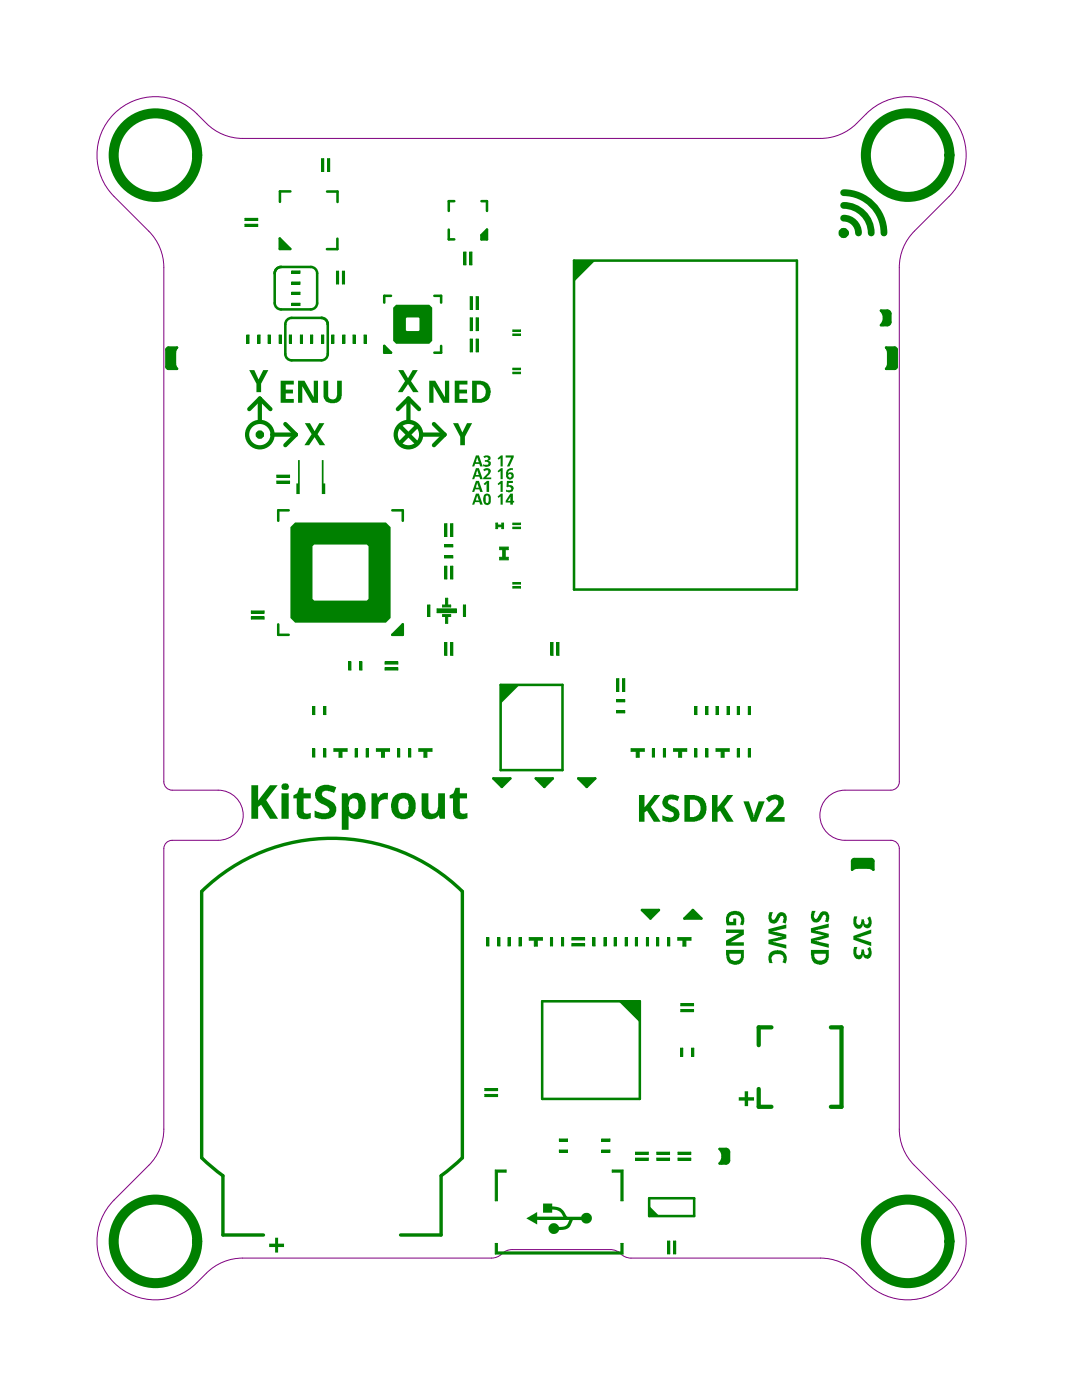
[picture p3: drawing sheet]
<svg xmlns="http://www.w3.org/2000/svg" width="212mm" height="279mm" viewBox="0 0 212 279" stroke-linecap="round" stroke-linejoin="round" font-family="sans-serif">
<path d="M178.9 224.8v-55.9a1.66 1.66 0 0 0-1.7-1.6h-9.1a5 5 0 0 1-5-5 5 5 0 0 1 5-5h9.1a1.66 1.66 0 0 0 1.7-1.7v-102.4a10.2 10.2 0 0 1 3-7.2l6.9-6.9a11.6 11.6 0 0 0 0-16.4 11.6 11.6 0 0 0-16.5 0 12.8 12.8 0 0 1-6.5 4.5l-2.6 .4h-114.9a10.2 10.2 0 0 1-7.2-3 15 15 0 0 0-6.4-4.7 11.6 11.6 0 0 0-13.7 4.8 11.6 11.6 0 0 0 1.7 14.4l6.9 6.9a10.2 10.2 0 0 1 3 7.2v102.4a1.66 1.66 0 0 0 1.6 1.7h9.2a5 5 0 0 1 5 5 5 5 0 0 1-5 5h-9.2a1.66 1.66 0 0 0-1.6 1.6v55.9a10.2 10.2 0 0 1-3 7.2l-6.9 6.9a11.6 11.6 0 0 0 0 16.4 11.6 11.6 0 0 0 16.4 .1 12.8 12.8 0 0 1 6.5-4.6l2.7-.4h49.5l1.3-.3 1.4-1 1.4-.3h19.5l1.3 .3 1.5 1 1.3 .3M178.9 224.8h.1M178.9 224.8a10.2 10.2 0 0 0 3 7.2l6.9 6.9a11.6 11.6 0 0 1 0 16.4 11.6 11.6 0 0 1-16.5 .1 12.8 12.8 0 0 0-6.5-4.6l-2.6-.4h-37.7M125.5 250.4h.1" fill="none" stroke="#800080" stroke-width=".2"/>
<path d="M50 123h2.5M50 121.8h2.5" fill="none" stroke="#008000" stroke-width=".42"/>
<g fill="#008000">
<path d="M53.3 66.7h.4v1.6h-.4z"/>
<path d="M51.3 66.7h.4v1.6h-.4z"/>
<path d="M62.2 149.1h.4v1.6h-.4z"/>
<path d="M62.2 140.6h.4v1.6h-.4z"/>
<path d="M61.8 66.7h.4v1.6h-.4z"/>
<path d="M57.5 66.7h.5v1.6h-.5z"/>
<path d="M59.7 66.7h.5v1.6h-.5z"/>
<path d="M58.1 60.4h1.6v.4h-1.6z"/>
<path d="M58.1 56.1h1.6v.5h-1.6z"/>
<path d="M58.1 53.9h1.6v.5h-1.6z"/>
<path d="M58.1 58.2h1.6v.4h-1.6z"/>
<path d="M64.4 149.1h.4v1.6h-.4z"/>
<path d="M66.4 149h2.6v.6h-1v1.1h-.6v-1.1h-1z"/>
<path d="M64.4 140.6h.4v1.6h-.4z"/>
<path d="M64 66.7h.4v1.6h-.4z"/>
<path d="M66 66.7h.4v1.6h-.4z"/>
<path d="M68.2 66.7h.4v1.6h-.4z"/>
</g>
<path d="M67.1 54v2.5M68.3 54v2.5" fill="none" stroke="#008000" stroke-width=".42"/>
<g fill="#008000">
<path d="M70.6 149.1h.5v1.6h-.5z"/>
<path d="M72.8 149.1h.5v1.6h-.5z"/>
<path d="M71.6 131.8h.4v1.6h-.4z"/>
<path d="M70.2 66.7h.4v1.6h-.4z"/>
<path d="M72.4 66.7h.4v1.6h-.4z"/>
<path d="M79.1 149.1h.4v1.6h-.4z"/>
<path d="M81.3 149.1h.4v1.6h-.4z"/>
</g>
<path d="M76.6 132h2.5M76.6 133.2h2.5" fill="none" stroke="#008000" stroke-width=".42"/>
<g fill="#008000">
<path d="M80.1 124.3v2.1h-2.1z"/>
<path d="M76.4 68.9l1.4 1.3h-1.4z"/>
<path d="M83.3 149h2.6v.6h-1v1.1h-.6v-1.1h-1z"/>
</g>
<path d="M88.7 127.9v2.6" fill="none" stroke="#008000" stroke-width=".42"/>
<path d="M88 122.3h1.6v.4h-.6v1.4h-.4v-1.4h-.6z" fill="#008000"/>
<path d="M93.7 63.3v2.5M93.7 67.5v2.5M94.9 63.3v2.5M94.9 67.5v2.5M85.3 120.4v2.3M92.4 120.4v2.3M96.4 218.1h2.6M96.4 216.9h2.6" fill="none" stroke="#008000" stroke-width=".42"/>
<g fill="#008000">
<path d="M98.1 155h3.4l-1.7 1.7z"/>
<path d="M99.4 108.9h1.7v.5h-.6v1.5h.6v.5h-1.7v-.5h.6v-1.5h-.6z"/>
<path d="M98.6 104.1h.4v.4h.8v-.4h.4v1.1h-.4v-.3h-.8v.3h-.4z"/>
<path d="M106.6 155h3.3l-1.6 1.7z"/>
<path d="M111.3 228.9h1.6v.5h-1.6z"/>
<path d="M111.3 226.7h1.6v.5h-1.6z"/>
</g>
<path d="M111 127.9v2.6M113.7 188.1h2.6M113.7 186.9h2.6" fill="none" stroke="#008000" stroke-width=".42"/>
<g fill="#008000">
<path d="M119.7 228.9h1.6v.5h-1.6z"/>
<path d="M119.7 226.7h1.6v.5h-1.6z"/>
</g>
<path d="M122.9 135.1v2.5M126.4 229.6h2.5M126.4 230.8h2.5" fill="none" stroke="#008000" stroke-width=".42"/>
<g fill="#008000">
<path d="M129.7 149.1h.5v1.6h-.5z"/>
<path d="M125.5 149h2.6v.6h-1v1.1h-.6v-1.1h-1z"/>
</g>
<path d="M124 135.1v2.5M130.6 230.8h2.6M130.6 229.6h2.6" fill="none" stroke="#008000" stroke-width=".42"/>
<g fill="#008000">
<path d="M135.4 208.7h.4v1.6h-.4z"/>
<path d="M131.9 149.1h.5v1.6h-.5z"/>
<path d="M134 149h2.6v.6h-1v1.1h-.6v-1.1h-1z"/>
<path d="M137.6 208.7h.4v1.6h-.4z"/>
<path d="M140.4 149.1h.4v1.6h-.4z"/>
<path d="M138.2 149.1h.4v1.6h-.4z"/>
<path d="M138.2 140.6h.4v1.6h-.4z"/>
<path d="M140.4 140.6h.4v1.6h-.4z"/>
<path d="M142.4 140.6h.4v1.6h-.4z"/>
<path d="M148.8 149.1h.5v1.6h-.5z"/>
<path d="M146.6 149.1h.5v1.6h-.5z"/>
<path d="M144.6 140.6h.4v1.6h-.4z"/>
<path d="M146.6 140.6h.5v1.6h-.5z"/>
<path d="M148.8 140.6h.5v1.6h-.5z"/>
<path d="M175.2 61.8h1.4l.5 .5-.1 2.2-.4 .2h-1.4a2.04 2.04 0 0 0 0-2.9z"/>
<path d="M33.3 69.3l1.9-.1-.2 .3-.2 .7v2.3l.4 .9h-1.8l-.2-.2-.1-3.7z"/>
<path d="M59.3 91.6h.3v6.7h-.7v-2.1h.4z"/>
<path d="M64 91.6h.3v4.6h.4v2.1h-.7z"/>
</g>
<path d="M64.2 31.6v2.5M65.4 31.6v2.5M88.7 112.7v2.5" fill="none" stroke="#008000" stroke-width=".42"/>
<path d="M88.6 119.1h.4v1.3h.6v.4h-1.6v-.4h.6z" fill="#008000"/>
<path d="M92.5 50.2v2.5M93.6 50.2v2.5M93.7 59.1v2.5M94.9 59.1v2.5M88.7 104.3v2.5" fill="none" stroke="#008000" stroke-width=".42"/>
<g fill="#008000">
<path d="M98.5 232.9h2.2v.4h-1.8v5.7h-.4z"/>
<path d="M101 186.7h.5v1.6h-.5z"/>
<path d="M99 186.7h.4v1.6h-.4z"/>
<path d="M96.8 186.7h.4v1.6h-.4z"/>
<path d="M103.2 186.7h.5v1.6h-.5z"/>
<path d="M105.3 186.6h2.6v.6h-1v1.1h-.6v-1.1h-1z"/>
<path d="M109.5 186.7h.4v1.6h-.4z"/>
<path d="M111.7 186.7h.4v1.6h-.4z"/>
<path d="M122.1 186.7h.5v1.6h-.5z"/>
<path d="M120.1 186.7h.4v1.6h-.4z"/>
<path d="M117.9 186.7h.4v1.6h-.4z"/>
<path d="M128.6 186.7h.4v1.6h-.4z"/>
<path d="M126.4 186.7h.4v1.6h-.4z"/>
<path d="M124.3 186.7h.5v1.6h-.5z"/>
</g>
<path d="M133 247.1v2.5M134.2 247.1v2.5" fill="none" stroke="#008000" stroke-width=".42"/>
<g fill="#008000">
<path d="M130.6 186.7h.4v1.6h-.4z"/>
<path d="M132.8 186.7h.4v1.6h-.4z"/>
<path d="M49.1 66.7h.4v1.6h-.4z"/>
</g>
<path d="M48.7 43.7h2.6M48.7 44.9h2.6" fill="none" stroke="#008000" stroke-width=".42"/>
<g fill="#008000">
<path d="M74.9 149h2.6v.6h-1v1.1h-.6v-1.1h-1z"/>
<path d="M69.4 131.8h.4v1.6h-.4z"/>
</g>
<path d="M55.1 96h2.5M55.1 94.8h2.5" fill="none" stroke="#008000" stroke-width=".42"/>
<g fill="#008000">
<path d="M55.5 66.7h.4v1.6h-.4z"/>
<path d="M55.6 47.5l2.1 2.1h-2.1z"/>
<path d="M99.6 136.3h3.8l-3.8 3.8z"/>
</g>
<path d="M89.8 127.9v2.6" fill="none" stroke="#008000" stroke-width=".42"/>
<g fill="#008000">
<path d="M86.9 121.2h3.8v.8h-3.8z"/>
<path d="M102 116.8h1.5v.3h-1.5z"/>
<path d="M102 116h1.5v.3h-1.5z"/>
<path d="M88.5 110.6h1.6v.5h-1.6z"/>
<path d="M88.5 108.4h1.6v.5h-1.6z"/>
<path d="M102 104.1h1.5v.3h-1.5z"/>
<path d="M102 104.9h1.5v.3h-1.5z"/>
<path d="M102 74.1h1.5v.3h-1.5z"/>
<path d="M102 73.3h1.5v.3h-1.5z"/>
<path d="M102 66.5h1.5v.3h-1.5z"/>
<path d="M96.9 45.7v2h-1.1v-.9z"/>
<path d="M127.7 181.2h3.4l-1.7 1.6z"/>
<path d="M115 155h3.4l-1.7 1.7z"/>
<path d="M122.7 141.5h1.6v.4h-1.6z"/>
<path d="M122.7 139.3h1.6v.4h-1.6z"/>
</g>
<path d="M109.8 127.9v2.6" fill="none" stroke="#008000" stroke-width=".42"/>
<path d="M143.1 228.7h1.4l.5 .5-.1 2.1-.4 .3h-1.4a2.04 2.04 0 0 0 0-2.9z" fill="#008000"/>
<path d="M135.4 200h2.5M134.9 230.8h2.5M134.9 229.6h2.5" fill="none" stroke="#008000" stroke-width=".42"/>
<g fill="#008000">
<path d="M137.8 181.2l1.7 1.6h-3.4z"/>
<path d="M142.4 149h2.6v.6h-1v1.1h-.6v-1.1h-1z"/>
<path d="M169.7 171.1h3.8l.2 .3v1.7l-.6-.3-.4-.1h-2.3l-.9 .4v-1.7z"/>
</g>
<path d="M89.8 104.3v2.5M89.8 112.7v2.5" fill="none" stroke="#008000" stroke-width=".42"/>
<g fill="#008000">
<path d="M102 65.7h1.5v.3h-1.5z"/>
<path d="M129.1 240.1l2 2h-2z"/>
<path d="M121.8 232.9h2.1v6.1h-.4v-5.7h-1.7z"/>
<path d="M123 199.3h4.3v4.2z"/>
</g>
<path d="M135.4 201.2h2.5" fill="none" stroke="#008000" stroke-width=".42"/>
<g fill="#008000">
<path d="M134.8 186.6h2.6v.6h-1v1.1h-.6v-1.1h-1z"/>
<path d="M176.2 69.2h1.8l.3 .2v3.7l-.1 .3h-2l.3-.3 .2-.7v-2.3z"/>
<path d="M114.2 51.9h4.2l-4.2 4.2z"/>
<path d="M58.7 104h18.1l.9 .9v18.1l-.9 1h-18.1l-.5-.5 4.1-4.1 .2 .2h10.5l.3-.4v-10.5l-.3-.3h-10.5l-.3 .3v10.5l.1 .2-4.1 4.1-.4-.5v-18.1z"/>
<path d="M78.8 60.7h6.6l.6 .6v2.2h-2.6l-.1-.3h-2.4l-.2 .2v2.3l.2 .2h2.4l.1-.2v-2.2h2.6v4.3l-.6 .6h-6.6l-.6-.6v-6.5z"/>
<path d="M104.7 242.5l2.1-1.2 .1 .9h5.1a1.89 1.89 0 0 0-2.2-1.4v.6h-1.8v-1.8h1.8v.5a2.76 2.76 0 0 1 2.9 1.9l.2 .2h2.7a1.09 1.09 0 0 1 1.6-.6 1.09 1.09 0 0 1 .1 1.7 1.09 1.09 0 0 1-1.7-.4h-1.7a2.25 2.25 0 0 1-2.7 2 1.09 1.09 0 0 1-1.7 .4 1.09 1.09 0 0 1 .1-1.7 1.09 1.09 0 0 1 1.6 .6 1.64 1.64 0 0 0 2-1.3l-6.3-.1-.1 1z"/>
<path d="M98.5 247.5h.4v1.7h24.6v-1.7h.4v2.1h-25.4z"/>
</g>
<g fill="none" stroke="#008000" stroke-width=".51">
<path d="M57.8 38.1h-2.1v2.1M65 38.1h2.1v2.1M54.6 54.4v5.9M55.6 47.5l2.1 2.1h-2.1zM55.9 53.1h5.9M63.1 54.4v5.9M67.1 47.5v2.1h-2.1M77.8 58.9h-1.4v1.3M86.4 58.9h1.3v1.3M89.3 45.7v2h1.1M90.4 40h-1.1v2M95.8 40h1.1v2"/>
<path d="M96.9 45.7v2h-1.1v-.9zM114.2 51.9h44.3v65.5h-44.3zM33.1 69.6v3.4M33.5 73.4h1.7M33.5 69.2h1.7M34.8 70.2v2.2M55.9 61.6h5.9M56.7 64.5v6M58 71.7h5.9M58 63.3h5.9M65.2 64.5v6M76.4 68.9l1.4 1.3h-1.4z"/>
<path d="M87.7 68.9v1.3h-1.3M175.2 64.7h1.3M175.2 61.8h1.3M176.2 73.4h1.7M176.2 69.2h1.7M176.7 70.2v2.2M177.1 62.4v1.7M178.3 69.6v3.4M57.4 101.6h-2.1v2.1M78 101.6h2.1v2.1M55.3 124.3v2.1h2.1M80.1 124.3v2.1h-2.1z"/>
<path d="M99.6 136.3h12.3v17h-12.3zM98.1 155h3.4l-1.7 1.7zM106.6 155h3.3l-1.6 1.7zM115 155h3.4l-1.7 1.7zM169.5 171.4v1.7M169.9 171h3.4M170.5 172.7h2.2M173.7 171.4v1.7M107.8 199.3h19.5v19.5h-19.5zM127.7 181.2h3.4l-1.7 1.6zM137.8 181.2l1.7 1.6h-3.4zM129.1 238.5h9v3.6h-9z"/>
<path d="M143.1 231.6h1.3M143.1 228.7h1.3M145 229.3v1.7"/>
</g>
<g fill="none" stroke="#008000" stroke-width=".2">
<path d="M64 31.6h.4v2.5h-.4zM65.1 31.6h.5v2.5h-.5zM48.7 43.5h2.6v.4h-2.6zM48.7 44.7h2.6v.4h-2.6zM58.1 53.9h1.6v.5h-1.6zM58.1 56.1h1.6v.5h-1.6zM58.1 58.2h1.6v.4h-1.6zM66.9 54h.4v2.5h-.4zM68.1 54h.4v2.5h-.4zM92.3 50.2h.4v2.5h-.4zM93.4 50.2h.5v2.5h-.5zM93.5 59.1h.4v2.5h-.4z"/>
<path d="M94.7 59.1h.4v2.5h-.4zM49.1 66.7h.4v1.6h-.4zM51.3 66.7h.4v1.6h-.4zM53.3 66.7h.4v1.6h-.4zM55.5 66.7h.4v1.6h-.4zM57.5 66.7h.5v1.6h-.5zM58.1 60.4h1.6v.4h-1.6zM59.7 66.7h.5v1.6h-.5zM61.8 66.7h.4v1.6h-.4zM64 66.7h.4v1.6h-.4zM66 66.7h.4v1.6h-.4zM68.2 66.7h.4v1.6h-.4z"/>
<path d="M70.2 66.7h.4v1.6h-.4zM72.4 66.7h.4v1.6h-.4zM93.5 63.3h.4v2.5h-.4zM93.5 67.5h.4v2.5h-.4zM94.7 67.5h.4v2.5h-.4zM94.7 63.3h.4v2.5h-.4zM102 65.7h1.5v.3h-1.5zM102 66.5h1.5v.3h-1.5zM102 73.3h1.5v.3h-1.5zM102 74.1h1.5v.3h-1.5zM55.1 94.6h2.5v.4h-2.5zM55.1 95.8h2.5v.4h-2.5z"/>
<path d="M88.5 104.3h.4v2.5h-.4zM88.5 112.7h.4v2.5h-.4zM88.5 108.4h1.6v.5h-1.6zM88.5 110.6h1.6v.5h-1.6zM88.6 119.1h.4v1.3h.6v.4h-1.6v-.4h.6zM89.6 112.7h.5v2.5h-.5zM89.6 104.3h.5v2.5h-.5zM98.6 104.1h.4v.4h.8v-.4h.4v1.1h-.4v-.3h-.8v.3h-.4zM99.4 108.9h1.7v.5h-.6v1.5h.6v.5h-1.7v-.5h.6v-1.5h-.6zM102 104.1h1.5v.3h-1.5zM102 104.9h1.5v.3h-1.5zM102 116h1.5v.3h-1.5z"/>
<path d="M102 116.8h1.5v.3h-1.5zM50 122.8h2.5v.4h-2.5zM50 121.6h2.5v.5h-2.5zM69.4 131.8h.4v1.6h-.4zM71.6 131.8h.4v1.6h-.4zM76.6 131.8h2.5v.4h-2.5zM76.6 133h2.5v.4h-2.5zM85.1 120.4h.4v2.3h-.4zM86.9 121.2h3.8v.8h-3.8zM88 122.3h1.6v.4h-.6v1.4h-.4v-1.4h-.6zM88.5 127.9h.4v2.6h-.4zM89.6 127.9h.5v2.6h-.5z"/>
<path d="M92.2 120.4h.4v2.3h-.4zM109.6 127.9h.4v2.6h-.4zM110.7 127.9h.5v2.6h-.5zM122.7 135.1h.4v2.5h-.4zM122.7 139.3h1.6v.4h-1.6zM123.8 135.1h.5v2.5h-.5zM62.2 140.6h.4v1.6h-.4zM62.2 149.1h.4v1.6h-.4zM64.4 140.6h.4v1.6h-.4zM64.4 149.1h.4v1.6h-.4zM66.4 149h2.6v.6h-1v1.1h-.6v-1.1h-1zM70.6 149.1h.5v1.6h-.5z"/>
<path d="M72.8 149.1h.5v1.6h-.5zM74.9 149h2.6v.6h-1v1.1h-.6v-1.1h-1zM79.1 149.1h.4v1.6h-.4zM81.3 149.1h.4v1.6h-.4zM83.3 149h2.6v.6h-1v1.1h-.6v-1.1h-1zM122.7 141.5h1.6v.4h-1.6zM125.5 149h2.6v.6h-1v1.1h-.6v-1.1h-1zM129.7 149.1h.5v1.6h-.5zM131.9 149.1h.5v1.6h-.5zM134 149h2.6v.6h-1v1.1h-.6v-1.1h-1zM138.2 149.1h.4v1.6h-.4zM138.2 140.6h.4v1.6h-.4z"/>
<path d="M140.4 149.1h.4v1.6h-.4zM140.4 140.6h.4v1.6h-.4zM142.4 149h2.6v.6h-1v1.1h-.6v-1.1h-1zM142.4 140.6h.4v1.6h-.4zM144.6 140.6h.4v1.6h-.4zM146.6 149.1h.5v1.6h-.5zM146.6 140.6h.5v1.6h-.5zM148.8 149.1h.5v1.6h-.5zM148.8 140.6h.5v1.6h-.5zM96.8 186.7h.4v1.6h-.4zM99 186.7h.4v1.6h-.4zM101 186.7h.5v1.6h-.5z"/>
<path d="M103.2 186.7h.5v1.6h-.5zM105.3 186.6h2.6v.6h-1v1.1h-.6v-1.1h-1zM109.5 186.7h.4v1.6h-.4zM111.7 186.7h.4v1.6h-.4zM113.7 187.9h2.6v.4h-2.6zM113.7 186.7h2.6v.4h-2.6zM117.9 186.7h.4v1.6h-.4zM120.1 186.7h.4v1.6h-.4zM122.1 186.7h.5v1.6h-.5zM124.3 186.7h.5v1.6h-.5zM126.4 186.7h.4v1.6h-.4zM128.6 186.7h.4v1.6h-.4z"/>
<path d="M130.6 186.7h.4v1.6h-.4zM132.8 186.7h.4v1.6h-.4zM134.8 186.6h2.6v.6h-1v1.1h-.6v-1.1h-1zM135.4 199.8h2.5v.4h-2.5zM96.4 216.7h2.6v.4h-2.6zM96.4 217.9h2.6v.4h-2.6zM135.4 208.7h.4v1.6h-.4zM135.4 201h2.5v.4h-2.5zM137.6 208.7h.4v1.6h-.4zM98.5 232.9h2.2v.4h-1.8v5.7h-.4zM111.3 226.7h1.6v.5h-1.6zM111.3 228.9h1.6v.5h-1.6z"/>
<path d="M119.7 228.9h1.6v.5h-1.6zM119.7 226.7h1.6v.5h-1.6zM121.8 232.9h2.1v6.1h-.4v-5.7h-1.7zM126.4 229.4h2.5v.4h-2.5zM126.4 230.5h2.5v.5h-2.5zM130.6 229.4h2.6v.4h-2.6zM130.6 230.5h2.6v.5h-2.6zM134.9 229.4h2.5v.4h-2.5zM134.9 230.5h2.5v.5h-2.5zM98.5 247.5h.4v1.7h24.6v-1.7h.4v2.1h-25.4zM132.8 247.1h.4v2.5h-.4zM134 247.1h.4v2.5h-.4z"/>
</g>
<g fill="none" stroke="#008000" stroke-width=".84">
<path d="M51.7 79.3l-2.1 2.1M51.7 79.3l2.1 2.1M51.7 79.3v4.7M81.2 79.3l-2.1 2.1M81.2 79.3l2.1 2.1M81.2 79.3v4.7M54.2 86.5h4.7M56.7 84.4l2.2 2.1M58.9 86.5l-2.2 2.1M79.5 84.8l3.4 3.4M82.9 84.8l-3.4 3.4M83.8 86.5h4.6"/>
<path d="M86.3 84.4l2.1 2.1M88.4 86.5l-2.1 2.1M150.9 216.8v3.5h2.5M153.4 204.5h-2.5v3.6M165.3 204.5h2.1v15.8h-2.1"/>
</g>
<path d="M40.1 177.5v53M92 177.5v53M44.3 234v11.8h8.1M87.7 234v11.8h-8" fill="none" stroke="#008000" stroke-width=".68"/>
<g fill="#008000">
<path d="M49.6 73.7h1l.8 1.8 1-1.8h1l-1.5 2.7v1.7h-.9v-1.7z"/>
<path d="M99 93.8l.6-.6h.4v2.2h-.4v-1.7l-.5 .3z"/>
<path d="M99 96.3l.6-.6h.4v2.2h-.4v-1.7l-.5 .4z"/>
<path d="M100.8 95.7h1.2v.5h-.8v.4a.75 .75 0 0 1 1 .6 .75 .75 0 0 1-.9 .8l-.6-.1v-.4a.57 .57 0 0 0 1-.3l-.3-.3h-.7z"/>
<path d="M99 91.3l.6-.6h.4v2.2h-.4v-1.7l-.5 .3z"/>
<path d="M100.6 90.7h1.6v.3l-.9 1.9h-.5l.9-1.8h-1.1z"/>
<path d="M148.1 217.2h.7v1.2h1.2v.7h-1.2v1.1h-.7v-1.1h-1.2v-.7h1.2z"/>
<path d="M90.1 84.2h1l.9 1.9 .9-1.9h1l-1.4 2.7v1.7h-1v-1.7z"/>
<path d="M99 98.9l.6-.6h.4v2.2h-.4v-1.7l-.5 .3z"/>
<path d="M144.8 181.7a2.06 2.06 0 0 1 3.1 .6l.1 .5-.1 1.1-.1 .3-.6-.2a1.22 1.22 0 0 0-.2-1.7 1.31 1.31 0 0 0-2 .6l.1 .6h.7v-.7h.6v1.4h-1.8l-.2-.8a1.95 1.95 0 0 1 .4-1.7z"/>
<path d="M144.4 185h3.5v1.1l-2.6 1.5h2.6v.7h-3.5v-1.1l2.7-1.5h-2.7z"/>
<path d="M153 181.6h.8l-.1 .1a1.14 1.14 0 0 0 0 1.4 .43 .43 0 0 0 .6-.3 1.48 1.48 0 0 1 1.3-1.2 1.36 1.36 0 0 1 .7 2l-.1 .3-.6-.3 .2-.5a.45 .45 0 0 0 0-.6 .45 .45 0 0 0-.6-.1l-.1 .1a1.64 1.64 0 0 1-1.4 1.4 1 1 0 0 1-.9-1.1z"/>
<path d="M152.8 185l3.6-1v.8l-2.8 .6 2.8 .7v.7l-2.8 .7 2.8 .6v.7l-3.6-.9v-.8l2.7-.6-2.7-.7z"/>
<path d="M153.3 189.5h.1a2 2 0 0 1 2.8 .4 1.82 1.82 0 0 1 0 1.9l-.6-.3a1 1 0 0 0 .1-1.2 1 1 0 0 0-1.2-.4 .9 .9 0 0 0-.9 .4 .9 .9 0 0 0-.1 .9l.2 .5-.7-.1a2.04 2.04 0 0 1 .3-2.1z"/>
<path d="M96.2 96.3l.7-.6h.4v2.2h-.5l.1-1.7-.5 .4z"/>
<path d="M96.4 93.3a.74 .74 0 0 1 .8-.1 .74 .74 0 0 1 .3 .8l-.2 .5-.6 .6h1v.3h-1.6v-.3l.7-.7a.39 .39 0 0 0 .3-.5 .39 .39 0 0 0-.5-.3l-.2 .2-.3-.3z"/>
<path d="M54.7 246.4h.6v1.2h1.2v.6h-1.2v1.1h-.6v-1.1h-1.2v-.6h1.2z"/>
<path d="M60.6 84.2h1l1 1.6 .9-1.6h1l-1.3 2.2 1.5 2.2h-1.1l-1-1.6-1.1 1.6h-1l1.5-2.2z"/>
<path d="M55.8 75.8h2.6v.7h-1.6v1.1h1.5v.7h-1.5v1.1h1.6v.8h-2.6z"/>
<path d="M59.3 75.8h1.2l1.9 3.3v-3.3h.8v4.4h-1.1l-2-3.3v3.3h-.8z"/>
<path d="M64.3 75.8h1v2.7a.9 .9 0 0 0 .9 1 .9 .9 0 0 0 .8-1v-2.7h1v2.9a1.8 1.8 0 0 1-2.6 1.5 1.47 1.47 0 0 1-1.1-1.5z"/>
<path d="M96.1 90.8a1.15 1.15 0 0 1 1.4 .2v.5l-.4 .3a.55 .55 0 0 1 .5 .6 .55 .55 0 0 1-.6 .5h-.8v-.5a.81 .81 0 0 0 1-.1l-.1-.3-.7-.1v-.3h.2a.33 .33 0 0 0 .5-.2 .33 .33 0 0 0-.4-.4l-.3 .2z"/>
<path d="M85.4 75.8h1.2l1.9 3.3v-3.3h.8v4.4h-1.1l-2-3.3v3.3h-.8z"/>
<path d="M90.4 75.8h2.6v.7h-1.6v1.1h1.5v.7h-1.5v1.1h1.6v.8h-2.6z"/>
<path d="M169.9 182.4h.7a1.37 1.37 0 0 0 0 1.6 .45 .45 0 0 0 .5 0 .45 .45 0 0 0 .2-.5v-.5h.5l.1 .4a.48 .48 0 0 0 .2 .6 .48 .48 0 0 0 .7-.2 .48 .48 0 0 0-.1-.6l-.2-.4 .5-.3a1.65 1.65 0 0 1-.1 2.2 .95 .95 0 0 1-1.3-.7 .89 .89 0 0 1-.9 .9 .89 .89 0 0 1-.9-.9l-.1-1.1z"/>
<path d="M169.7 186.3l3.6-1.3v.8l-2.9 .9 .7 .1 2.2 .8v.7l-3.6-1.2z"/>
<path d="M169.9 188.5h.7a1.37 1.37 0 0 0 0 1.6h.4a.34 .34 0 0 0 .3-.5v-.6h.5l.1 .4a.49 .49 0 0 0 .5 .7 .49 .49 0 0 0 .4-.7l-.3-.6 .5-.3a1.95 1.95 0 0 1 0 2.2 .99 .99 0 0 1-1.4-.6 .89 .89 0 0 1-.9 .9 .89 .89 0 0 1-.9-1l-.1-1z"/>
<path d="M161.5 181.3h.7a1.73 1.73 0 0 0-.2 1.5 .55 .55 0 0 0 .8-.5 1.11 1.11 0 0 1 1.5-.8 1.11 1.11 0 0 1 .5 1.6l-.1 .5-.6-.2a.83 .83 0 0 0-.1-1.3l-.4 .2-.2 .4a1.05 1.05 0 0 1-.9 .9 1.05 1.05 0 0 1-1.1-.7l-.1-.9z"/>
<path d="M161.3 184.8l3.5-.9v.7l-2.8 .6 2.8 .7v.7l-1.9 .6h-.9l2.8 .7v.8l-3.5-1v-.8l2.7-.7-2.7-.6z"/>
<path d="M79.2 73.7h1l1 1.6 .9-1.6h1l-1.4 2.2 1.6 2.2h-1.1l-1-1.6-1.1 1.6h-1l1.5-2.2z"/>
<path d="M50 156.3h1.3v3.1l2.4-3.1h1.5l-2.3 3 2.4 3.7h-1.6l-1.8-2.8-.6 .4v2.4h-1.3z"/>
<path d="M59.5 156.8h.9v1.1h1.4v1h-1.4v2.6a.81 .81 0 0 0 1.2 .4l.2-.1v1a2.33 2.33 0 0 1-2.5-.2l-.3-.6v-3.1h-.6v-.6l.7-.4z"/>
<path d="M63.3 156.7a3.6 3.6 0 0 1 3.6 0l-.5 1.1a1.9 1.9 0 0 0-2.3 0 .72 .72 0 0 0 .6 1l.2 .1a3.5 3.5 0 0 1 1.9 1.6 1.8 1.8 0 0 1-1.8 2.5l-1.1 .1-1.3-.4v-1.3a3.7 3.7 0 0 0 2.7 .3 .59 .59 0 0 0-.1-1l-.6-.4a2.36 2.36 0 0 1-1.9-2.3v-.1a1.52 1.52 0 0 1 .6-1.2z"/>
<path d="M73.9 157.9h1l.3 .9a2.21 2.21 0 0 1 2-1l-.1 1.4a1.35 1.35 0 0 0-1.9 1.3v2.5h-1.3z"/>
<path d="M83.9 157.9h1.3v3a.91 .91 0 0 0 .7 1.1 .91 .91 0 0 0 1.1-.7l.1-.7v-2.7h1.4v5.1h-1l-.3-.7a1.98 1.98 0 0 1-3.3-.2z"/>
<path d="M90.6 156.8h.9v1.1h1.4v1h-1.4v2.5a.43 .43 0 0 0 .4 .5l.6 .1 .5-.2v1a2.56 2.56 0 0 1-2.6-.1l-.3-1v-2.8h-.7v-.6l.8-.4z"/>
<path d="M127.1 158.3h1.1v2.4l1.9-2.4h1.2l-1.8 2.3 1.9 3h-1.4l-1.3-2.2-.5 .3v1.9h-1.1z"/>
<path d="M132.4 158.4a2.78 2.78 0 0 1 2.7 .2l-.3 .8h-.3a1.39 1.39 0 0 0-1.6 0 .64 .64 0 0 0 .5 .9 3.2 3.2 0 0 1 1.6 1.2 1.66 1.66 0 0 1-1.8 2.2l-1.5-.4 .1-1a2.59 2.59 0 0 0 2 .3l.2-.3a.51 .51 0 0 0-.4-.7l-.3-.1a2.32 2.32 0 0 1-1.5-1.4v-.8z"/>
<path d="M141.6 158.3h1.1v2.4l2-2.4h1.1l-1.7 2.3 1.8 3h-1.3l-1.4-2.2-.5 .3v1.9h-1.1z"/>
<path d="M147.9 159.5h1.1l.8 2.4 .1 .8 1-3.2h1.2l-1.6 4.1h-1.1z"/>
<path d="M152.4 158.8l.7-.4a1.93 1.93 0 0 1 2.7 .7 2.11 2.11 0 0 1-.8 2.3l-1.2 1.3h2.3v.9h-3.8v-.8l1.6-1.6a1.78 1.78 0 0 0 .8-1.8 .95 .95 0 0 0-1.5 .1l-.3 .2-.6-.8z"/>
<path d="M100.9 93.4l.5-.2h.6l-.1 .4a.58 .58 0 0 0-.6 .1 .58 .58 0 0 0-.2 .6 .61 .61 0 0 1 .7-.2 .61 .61 0 0 1 .4 .7 .79 .79 0 0 1-1 .6 .79 .79 0 0 1-.5-1v-.4zM101.1 94.7a.32 .32 0 0 0 .6 0 .32 .32 0 0 0-.6 0z"/>
<path d="M101.5 98.3h.5v1.4h.3v.3h-.3v.5h-.5v-.5h-.9v-.3zM101.5 98.9l-.5 .8h.5z"/>
<path d="M144.4 189.1h3.5v1.1a1.65 1.65 0 0 1-.6 1.6 1.65 1.65 0 0 1-1.8 .1 1.38 1.38 0 0 1-1-1.6zM145.1 189.9v.3a1.14 1.14 0 0 0 1.1 1.1 1.14 1.14 0 0 0 1.2-1v-.4z"/>
<path d="M94.7 95.7h.6l.7 2.2h-.5l-.2-.5h-.8l-.2 .5h-.4zM94.9 96.1l-.2 1h.6z"/>
<path d="M94.7 93.2h.6l.7 2.2h-.5l-.2-.5h-.8l-.2 .5h-.4zM94.9 93.5l-.2 1h.6z"/>
<path d="M94.7 98.3h.6l.7 2.2h-.5l-.2-.5h-.8l-.2 .5h-.4zM94.9 98.6l-.2 1h.6z"/>
<path d="M96.4 98.3a.88 .88 0 0 1 1.1 .2 .88 .88 0 0 1 .1 1 .78 .78 0 0 1-.7 1 .78 .78 0 0 1-.8-.9l.1-.9zM96.7 98.7l-.1 .8a.36 .36 0 0 0 .2 .6 .36 .36 0 0 0 .4-.5v-.2a.51 .51 0 0 0-.3-.7z"/>
<path d="M94.7 90.7h.6l.7 2.2h-.5l-.2-.6h-.8l-.2 .6h-.4zM94.9 91l-.2 1h.6z"/>
<path d="M93.9 75.8h1.5a2.21 2.21 0 0 1 2.2 1.6 2.21 2.21 0 0 1-1.1 2.5l-.7 .3h-1.9zM94.8 76.5v2.9h.5a1.44 1.44 0 0 0 1.3-1.4 1.44 1.44 0 0 0-1.3-1.5z"/>
<path d="M161.3 189.1h3.5v1.1a1.74 1.74 0 0 1-1.4 1.8 1.74 1.74 0 0 1-1.9-1.1zM162 189.9v.3a1.17 1.17 0 0 0 1 1 1.17 1.17 0 0 0 1.2-.8v-.5z"/>
<path d="M56.3 156a.72 .72 0 0 1 1 .2 .72 .72 0 0 1-.3 1 .72 .72 0 0 1-.9-.3 .72 .72 0 0 1 .2-.9zM56 157.9h1.4v5.1h-1.4z"/>
<path d="M68 157.9h1.1l.2 .7a1.84 1.84 0 0 1 2-.7 1.84 1.84 0 0 1 1.3 1.5 3.1 3.1 0 0 1-1.1 3.5l-.3 .1a1.81 1.81 0 0 1-1.9-.6v2.8h-1.3zM69.8 159.1a2.24 2.24 0 0 0 0 2.6 .92 .92 0 0 0 1 .2 .92 .92 0 0 0 .5-.9v-.5a1.12 1.12 0 0 0-1-1.6z"/>
<path d="M79.6 159.1a2.32 2.32 0 0 0 .1 2.8h.2a1 1 0 0 0 1-.2 1 1 0 0 0 .3-1v-.5a1.04 1.04 0 0 0-.4-1.1 1.04 1.04 0 0 0-1.2 0zM78.7 158.3a2.76 2.76 0 0 1 3.5 .4 3.3 3.3 0 0 1-.3 3.9 2.72 2.72 0 0 1-3.7-.5 3.1 3.1 0 0 1 .5-3.8z"/>
<path d="M136.1 158.3h1.7a2.64 2.64 0 0 1 2.4 4 2.75 2.75 0 0 1-2.6 1.3h-1.5zM137.2 159.2v3.5h.5a1.78 1.78 0 0 0 1.7-1.6 1.78 1.78 0 0 0-1.2-1.9z"/>
</g>
<g fill="none" stroke="#008000" stroke-width=".51">
<path d="M55.9 53.1a1.27 1.27 0 0 0-1.3 1.3M61.8 53.1a1.27 1.27 0 0 1 1.3 1.3M33.1 73l.1 .2 .3 .2M33.5 69.2l-.3 .2-.1 .2M34.8 72.4l.1 .6 .3 .4M35.2 69.2l-.3 .5-.1 .5M54.6 60.3a1.27 1.27 0 0 0 1.3 1.3M56.7 70.5a1.27 1.27 0 0 0 1.3 1.2M58 63.3a1.27 1.27 0 0 0-1.3 1.2M63.1 60.3a1.27 1.27 0 0 1-1.3 1.3M63.9 63.3a1.27 1.27 0 0 1 1.3 1.2M65.2 70.5a1.27 1.27 0 0 1-1.3 1.2"/>
<path d="M175.2 61.8a2.04 2.04 0 0 1 0 2.9M176.2 69.2l.3 .5 .2 .5M176.5 61.8a.6 .6 0 0 1 .6 .6M176.7 72.4l-.2 .6-.3 .4M177.1 64.1a.6 .6 0 0 1-.6 .6M177.9 69.2l.4 .2v.2M178.3 73v.2l-.4 .2M169.9 171l-.4 .2v.2M170.5 172.7l-.6 .1-.4 .3M172.7 172.7l.5 .1 .5 .3M173.3 171l.2 .1 .2 .3M143.1 228.7a2.04 2.04 0 0 1 0 2.9"/>
<path d="M144.4 228.7a.6 .6 0 0 1 .6 .6M145 231a.6 .6 0 0 1-.6 .6"/>
</g>
<g fill="none" stroke="#008000" stroke-width=".84">
<circle cx="51.7" cy="86.5" r="2.53"/>
<circle cx="51.7" cy="86.5" r=".42"/>
<circle cx="81.2" cy="86.5" r="2.53"/>
</g>
<g fill="none" stroke="#008000" stroke-width="1.4">
<path d="M167.8 38.4a8 8 0 0 1 8 8M167.8 40.9a5.5 5.5 0 0 1 5.5 5.5M167.8 43.4a2.96 2.96 0 0 1 2.9 3"/>
<circle cx="167.8" cy="46.4" r=".34"/>
</g>
<path d="M40.1 177.5a37.1 37.1 0 0 1 51.9 0M40.1 230.5l2.1 1.8 2.1 1.7M92 230.5l-2.1 1.8-2.2 1.7" fill="none" stroke="#008000" stroke-width=".68"/>
<g fill="none" stroke="#008000" stroke-width="2">
<circle cx="30.9" cy="30.9" r="8.3"/>
<circle cx="180.5" cy="30.9" r="8.3"/>
<circle cx="30.9" cy="247.1" r="8.3"/>
<circle cx="180.5" cy="247.1" r="8.3"/>
</g>
</svg>
